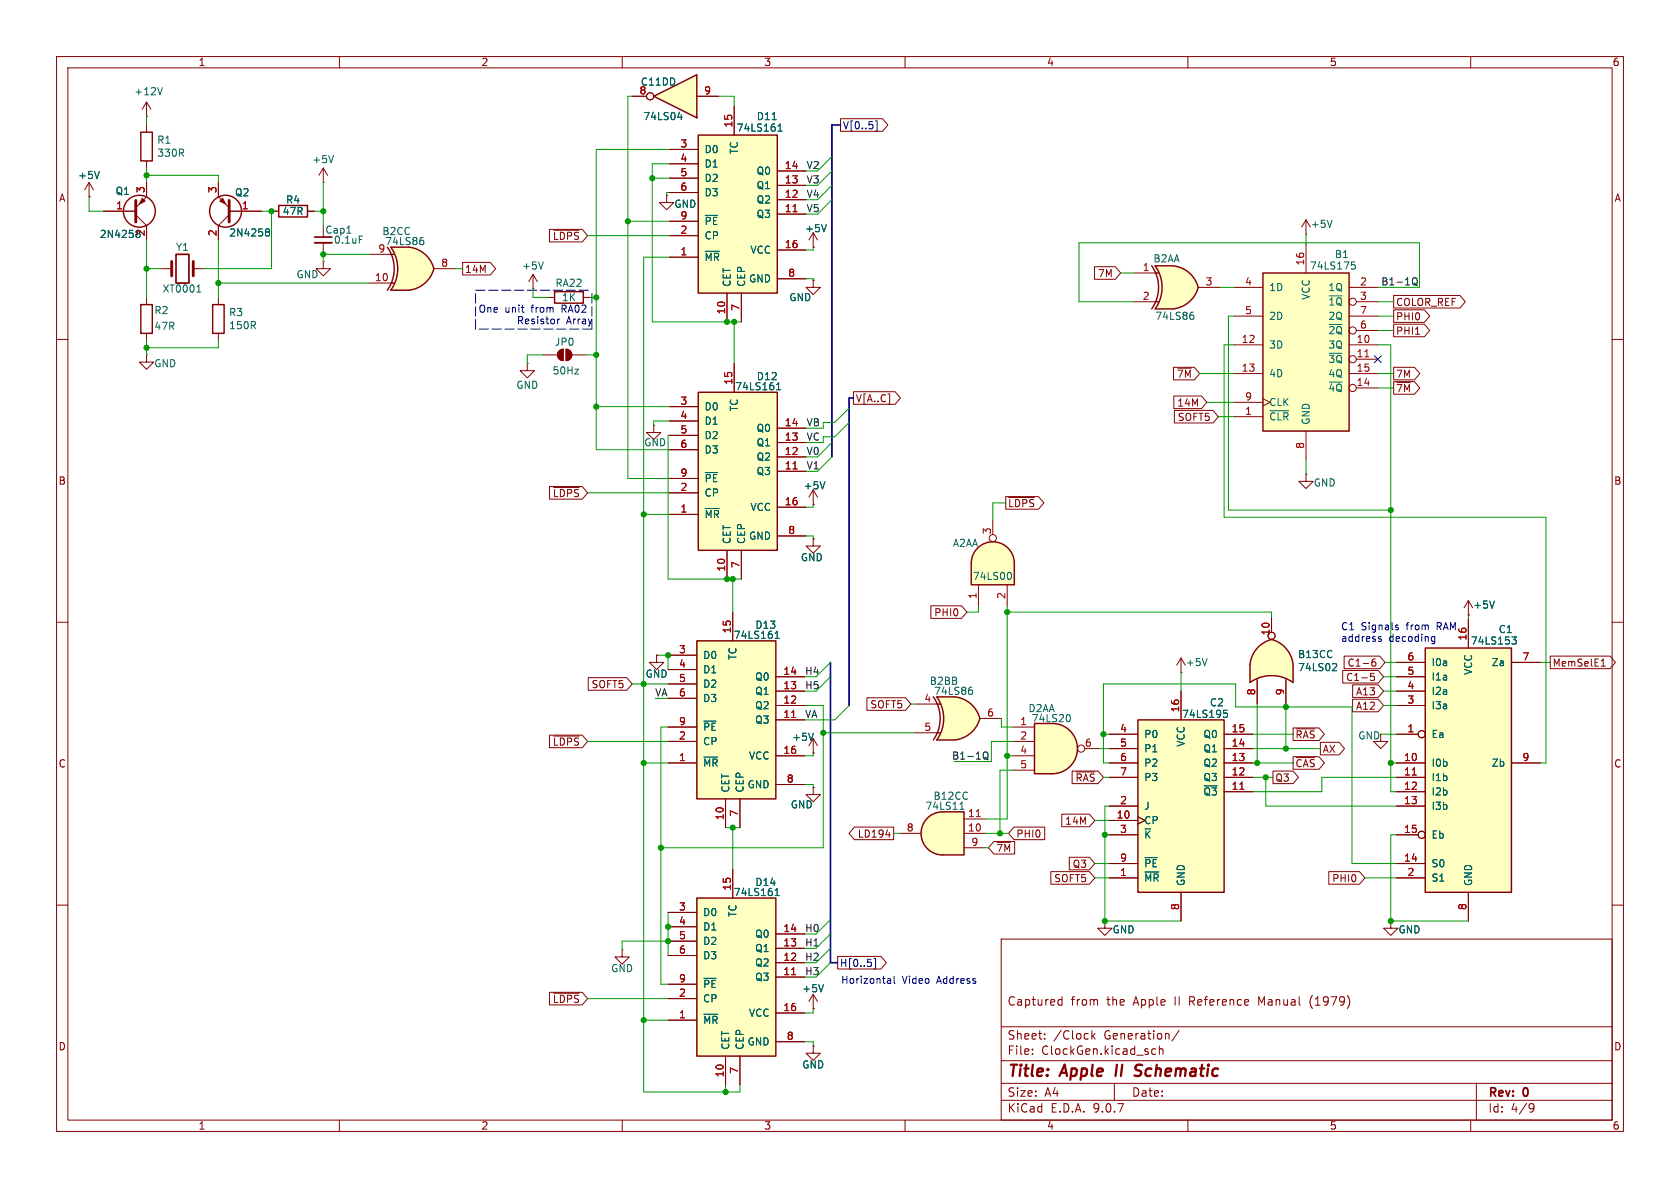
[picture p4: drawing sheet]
<svg xmlns="http://www.w3.org/2000/svg" width="297mm" height="210mm" viewBox="0 0 297 210" stroke-linecap="round" stroke-linejoin="round" font-family="sans-serif">
<defs><g id="words">
<g font-size="2.8" fill="#840000">
<text x="178" y="190.9">Title:</text>
<text x="187.7" y="190.9">Apple</text>
<text x="198.1" y="190.9">II</text>
<text x="202.3" y="190.9">Schematic</text>
</g>
<g font-size="2.1" fill="#840000">
<text x="178" y="178">Captured</text>
<text x="189.3" y="178">from</text>
<text x="195.7" y="178">the</text>
<text x="200.5" y="178">Apple</text>
<text x="207.9" y="178">II</text>
<text x="210.6" y="178">Reference</text>
<text x="223" y="178">Manual</text>
<text x="232.2" y="178">(1979)</text>
<text x="178" y="184">Sheet:</text>
<text x="186.2" y="184">/Clock</text>
<text x="195.2" y="184">Generation/</text>
<text x="178" y="186.7">File:</text>
<text x="184.1" y="186.7">ClockGen.kicad_sch</text>
<text x="178" y="196.9">KiCad</text>
<text x="178" y="194.1">Size:</text>
<text x="184.7" y="194.1">A4</text>
<text x="185.7" y="196.9">E.D.A.</text>
<text x="193.3" y="196.9">9.0.7</text>
<text x="200" y="194.1">Date:</text>
<text x="263" y="194.3">Rev:</text>
<text x="263" y="196.9">Id:</text>
<text x="267.1" y="196.9">4/9</text>
<text x="269.4" y="194.3">0</text>
</g>
<g font-size="1.8" fill="#840000">
<text x="35" y="11.9">1</text>
<text x="85" y="11.9">2</text>
<text x="135" y="11.9">3</text>
<text x="185" y="11.9">4</text>
<text x="235" y="11.9">5</text>
<text x="285" y="11.9">6</text>
<text x="10.3" y="35.9">A</text>
<text x="285.3" y="35.9">A</text>
<text x="97.6" y="42.6">~{LDPS}</text>
<text x="82.1" y="48.5">14M</text>
<text x="194" y="49.2">7M</text>
<text x="246.7" y="54.3">COLOR_REF</text>
<text x="246.7" y="56.8">PHI0</text>
<text x="246.7" y="59.4">PHI1</text>
<text x="151.2" y="71.3">V[A..C]</text>
<text x="208" y="67">~{7M}</text>
<text x="246.7" y="67">7M</text>
<text x="246.7" y="69.5">~{7M}</text>
<text x="208" y="72.1">14M</text>
<text x="208.1" y="74.6">SOFT5</text>
<text x="10.3" y="85.9">B</text>
<text x="97.6" y="88.1">~{LDPS}</text>
<text x="178.1" y="89.9">~{LDPS}</text>
<text x="285.3" y="85.9">B</text>
<text x="165.1" y="109.2">PHI0</text>
<text x="238.1" y="118">C1-6</text>
<text x="274.4" y="118">MemSelE1</text>
<text x="104.5" y="121.9">SOFT5</text>
<text x="153.8" y="125.4">SOFT5</text>
<text x="237.9" y="120.6">C1-5</text>
<text x="239.6" y="123.1">A13</text>
<text x="239.6" y="125.7">A12</text>
<text x="228.9" y="130.7">~{RAS}</text>
<text x="10.3" y="135.9">C</text>
<text x="97.6" y="132">~{LDPS}</text>
<text x="228.9" y="135.8">~{CAS}</text>
<text x="233.7" y="133.3">AX</text>
<text x="285.3" y="135.9">C</text>
<text x="225.4" y="138.4">Q3</text>
<text x="151.5" y="148.3">LD194</text>
<text x="179.6" y="148.3">PHI0</text>
<text x="188.2" y="146">14M</text>
<text x="176" y="150.8">~{7M}</text>
<text x="189.5" y="153.6">Q3</text>
<text x="186.3" y="156.1">SOFT5</text>
<text x="235.4" y="156.1">PHI0</text>
<text x="97.6" y="177.5">~{LDPS}</text>
<text x="10.3" y="185.9">D</text>
<text x="285.3" y="185.9">D</text>
<text x="35" y="199.9">1</text>
<text x="85" y="199.9">2</text>
<text x="135" y="199.9">3</text>
<text x="185" y="199.9">4</text>
<text x="235" y="199.9">5</text>
<text x="285" y="199.9">6</text>
</g>
<g font-size="1.8" fill="#006464">
<text x="23.6" y="17">+12V</text>
<text x="113.2" y="15.3">C11DD</text>
<text x="113.6" y="21.4">74LS04</text>
<text x="130.1" y="23.5">74LS161</text>
<text x="133.7" y="21.4">D11</text>
<text x="27.7" y="25.6">R1</text>
<text x="27.7" y="27.9">330R</text>
<text x="55.1" y="29.1">+5V</text>
<text x="124.5" y="27.3">D0</text>
<text x="124.5" y="29.8">D1</text>
<text x="130.7" y="27.3" transform="rotate(-90 130.7 27.3)">TC</text>
<text x="13.7" y="31.9">+5V</text>
<text x="20.3" y="34.6">Q1</text>
<text x="41.4" y="34.9">Q2</text>
<text x="124.5" y="32.4">D2</text>
<text x="124.5" y="34.9">D3</text>
<text x="133.7" y="31.1">Q0</text>
<text x="133.7" y="33.6">Q1</text>
<text x="49.9" y="38.2">47R</text>
<text x="50.5" y="36.2">R4</text>
<text x="57.4" y="41.5">Cap1</text>
<text x="67.5" y="41.8">B2CC</text>
<text x="119.1" y="36.9">GND</text>
<text x="124.5" y="40">~{PE}</text>
<text x="133.7" y="36.2">Q2</text>
<text x="133.7" y="38.7">Q3</text>
<text x="142.2" y="41.2">+5V</text>
<text x="231.6" y="40.5">+5V</text>
<text x="17.5" y="42.3">2N4258</text>
<text x="31" y="44.6">Y1</text>
<text x="40.4" y="42">2N4258</text>
<text x="58.9" y="43.3">0.1uF</text>
<text x="68" y="43.5">74LS86</text>
<text x="92.2" y="47.9">+5V</text>
<text x="124.5" y="42.5">CP</text>
<text x="124.5" y="46.3">~{MR}</text>
<text x="132.6" y="45.1">VCC</text>
<text x="203.8" y="46.6">B2AA</text>
<text x="231.5" y="47.9">74LS175</text>
<text x="235.9" y="45.8">B1</text>
<text x="28.6" y="51.9">XT0001</text>
<text x="52.3" y="49.4">GND</text>
<text x="98.1" y="50.9">RA22</text>
<text x="129.4" y="50.8" transform="rotate(-90 129.4 50.8)">CET</text>
<text x="131.9" y="50.8" transform="rotate(-90 131.9 50.8)">CEP</text>
<text x="132.3" y="50.1">GND</text>
<text x="139.4" y="53.4">GND</text>
<text x="224.3" y="51.7">1D</text>
<text x="231.7" y="53.1" transform="rotate(-90 231.7 53.1)">VCC</text>
<text x="234.7" y="51.7">1Q</text>
<text x="27.2" y="55.7">R2</text>
<text x="27.2" y="58.5">47R</text>
<text x="40.4" y="56.1">R3</text>
<text x="40.4" y="58.4">150R</text>
<text x="204.1" y="56.7">74LS86</text>
<text x="224.3" y="56.7">2D</text>
<text x="234.7" y="54.2">~{1Q}</text>
<text x="234.7" y="56.7">2Q</text>
<text x="234.7" y="59.3">~{2Q}</text>
<text x="27.2" y="65.1">GND</text>
<text x="98" y="61.3">JP0</text>
<text x="224.3" y="61.8">3D</text>
<text x="234.7" y="61.8">3Q</text>
<text x="234.7" y="64.4">~{3Q}</text>
<text x="91.2" y="68.9">GND</text>
<text x="97.6" y="66.4">50Hz</text>
<text x="129.9" y="69.2">74LS161</text>
<text x="133.7" y="67.4">D12</text>
<text x="224.3" y="66.9">4D</text>
<text x="224.3" y="72">CLK</text>
<text x="234.7" y="66.9">4Q</text>
<text x="234.7" y="69.4">~{4Q}</text>
<text x="124.5" y="72.7">D0</text>
<text x="124.5" y="75.3">D1</text>
<text x="124.5" y="77.8">D2</text>
<text x="130.7" y="72.8" transform="rotate(-90 130.7 72.8)">TC</text>
<text x="133.7" y="76.6">Q0</text>
<text x="224.3" y="74.5">~{CLR}</text>
<text x="231.7" y="75.2" transform="rotate(-90 231.7 75.2)">GND</text>
<text x="113.8" y="79.1">GND</text>
<text x="124.5" y="80.4">D3</text>
<text x="133.7" y="79.1">Q1</text>
<text x="133.7" y="81.6">Q2</text>
<text x="124.5" y="85.4">~{PE}</text>
<text x="124.5" y="88">CP</text>
<text x="133.7" y="84.2">Q3</text>
<text x="142" y="86.7">+5V</text>
<text x="232.2" y="86.2">GND</text>
<text x="124.5" y="91.8">~{MR}</text>
<text x="132.3" y="95.6">GND</text>
<text x="132.6" y="90.5">VCC</text>
<text x="129.4" y="96.3" transform="rotate(-90 129.4 96.3)">CET</text>
<text x="131.9" y="96.3" transform="rotate(-90 131.9 96.3)">CEP</text>
<text x="141.5" y="99.4">GND</text>
<text x="168.3" y="96.9">A2AA</text>
<text x="171.9" y="102.7">74LS00</text>
<text x="260.3" y="107.8">+5V</text>
<text x="129.6" y="113.1">74LS161</text>
<text x="133.4" y="111.4">D13</text>
<text x="264.9" y="112.1">C1</text>
<text x="114" y="120">GND</text>
<text x="124.2" y="116.7">D0</text>
<text x="124.2" y="119.2">D1</text>
<text x="130.4" y="116.7" transform="rotate(-90 130.4 116.7)">TC</text>
<text x="209.5" y="118">+5V</text>
<text x="229.4" y="116.5">B13CC</text>
<text x="229.4" y="118.8">74LS02</text>
<text x="253" y="118">I0a</text>
<text x="259.9" y="114.1">74LS153</text>
<text x="260.5" y="119.4" transform="rotate(-90 260.5 119.4)">VCC</text>
<text x="263.6" y="118">Za</text>
<text x="124.2" y="121.8">D2</text>
<text x="124.2" y="124.3">D3</text>
<text x="133.4" y="120.5">Q0</text>
<text x="133.4" y="123">Q1</text>
<text x="133.4" y="125.6">Q2</text>
<text x="164.3" y="121.3">B2BB</text>
<text x="165" y="123">74LS86</text>
<text x="213.8" y="125.1">C2</text>
<text x="253" y="120.5">I1a</text>
<text x="253" y="123">I2a</text>
<text x="253" y="125.6">I3a</text>
<text x="124.2" y="129.4">~{PE}</text>
<text x="124.2" y="131.9">CP</text>
<text x="133.4" y="128.1">Q3</text>
<text x="139.9" y="131.2">+5V</text>
<text x="181.7" y="126.1">D2AA</text>
<text x="182.3" y="127.9">74LS20</text>
<text x="202.2" y="130.7">P0</text>
<text x="208.9" y="127.1">74LS195</text>
<text x="212.6" y="130.7">Q0</text>
<text x="240" y="130.9">GND</text>
<text x="253" y="130.7">Ea</text>
<text x="124.2" y="135.7">~{MR}</text>
<text x="132.3" y="134.5">VCC</text>
<text x="202.2" y="133.2">P1</text>
<text x="202.2" y="135.7">P2</text>
<text x="209.7" y="132.1" transform="rotate(-90 209.7 132.1)">VCC</text>
<text x="212.6" y="133.2">Q1</text>
<text x="212.6" y="135.7">Q2</text>
<text x="253" y="135.7">I0b</text>
<text x="263.6" y="135.7">Zb</text>
<text x="129.1" y="140.2" transform="rotate(-90 129.1 140.2)">CET</text>
<text x="131.7" y="140.2" transform="rotate(-90 131.7 140.2)">CEP</text>
<text x="132.1" y="139.5">GND</text>
<text x="139.7" y="143.1">GND</text>
<text x="163.5" y="143.4">74LS11</text>
<text x="164.9" y="141.6">B12CC</text>
<text x="202.2" y="138.3">P3</text>
<text x="202.2" y="143.4">J</text>
<text x="212.6" y="138.3">Q3</text>
<text x="212.6" y="140.8">~{Q3}</text>
<text x="253" y="138.3">I1b</text>
<text x="253" y="140.8">I2b</text>
<text x="253" y="143.4">I3b</text>
<text x="202.2" y="145.9">CP</text>
<text x="202.2" y="148.4">~{K}</text>
<text x="253" y="148.4">Eb</text>
<text x="202.2" y="153.5">~{PE}</text>
<text x="253" y="153.5">S0</text>
<text x="129.6" y="158.6">74LS161</text>
<text x="133.4" y="156.8">D14</text>
<text x="202.2" y="156.1">~{MR}</text>
<text x="209.7" y="156.7" transform="rotate(-90 209.7 156.7)">GND</text>
<text x="253" y="156.1">S1</text>
<text x="260.5" y="156.7" transform="rotate(-90 260.5 156.7)">GND</text>
<text x="124.2" y="162.2">D0</text>
<text x="124.2" y="164.7">D1</text>
<text x="124.2" y="167.2">D2</text>
<text x="130.4" y="162.2" transform="rotate(-90 130.4 162.2)">TC</text>
<text x="133.4" y="166">Q0</text>
<text x="196.6" y="165.2">GND</text>
<text x="247.1" y="165.2">GND</text>
<text x="107.9" y="172.1">GND</text>
<text x="124.2" y="169.8">D3</text>
<text x="133.4" y="168.5">Q1</text>
<text x="133.4" y="171">Q2</text>
<text x="133.4" y="173.6">Q3</text>
<text x="124.2" y="174.9">~{PE}</text>
<text x="124.2" y="177.4">CP</text>
<text x="132.3" y="179.9">VCC</text>
<text x="141.7" y="175.6">+5V</text>
<text x="124.2" y="181.2">~{MR}</text>
<text x="129.1" y="185.7" transform="rotate(-90 129.1 185.7)">CET</text>
<text x="131.7" y="185.7" transform="rotate(-90 131.7 185.7)">CEP</text>
<text x="132.1" y="185">GND</text>
<text x="141.7" y="189.1">GND</text>
</g>
<g font-size="1.8" fill="#a90000">
<text x="113" y="16.8">8</text>
<text x="124.4" y="16.8">9</text>
<text x="129.5" y="22.6" transform="rotate(-90 129.5 22.6)">15</text>
<text x="120.2" y="26.2">3</text>
<text x="120.2" y="28.7">4</text>
<text x="138.6" y="30">14</text>
<text x="25.7" y="34.2" transform="rotate(-90 25.7 34.2)">3</text>
<text x="38.4" y="34.2" transform="rotate(-90 38.4 34.2)">3</text>
<text x="120.2" y="31.2">5</text>
<text x="120.2" y="33.8">6</text>
<text x="138.6" y="32.5">13</text>
<text x="138.6" y="35.1">12</text>
<text x="20.4" y="37.1">1</text>
<text x="25.7" y="41.9" transform="rotate(-90 25.7 41.9)">2</text>
<text x="38.4" y="41.9" transform="rotate(-90 38.4 41.9)">2</text>
<text x="42.7" y="37.1">1</text>
<text x="120.2" y="38.9">9</text>
<text x="120.2" y="41.4">2</text>
<text x="138.6" y="37.6">11</text>
<text x="66.8" y="44.7">9</text>
<text x="77.9" y="47.2">8</text>
<text x="120.2" y="45.2">1</text>
<text x="138.6" y="43.9">16</text>
<text x="230.6" y="47" transform="rotate(-90 230.6 47)">16</text>
<text x="66.2" y="49.8">10</text>
<text x="139.2" y="49">8</text>
<text x="201.9" y="48">1</text>
<text x="201.9" y="53.1">2</text>
<text x="213" y="50.5">3</text>
<text x="220" y="50.5">4</text>
<text x="240.3" y="50.5">2</text>
<text x="240.3" y="53.1">3</text>
<text x="128.3" y="55.7" transform="rotate(-90 128.3 55.7)">10</text>
<text x="130.8" y="55.1" transform="rotate(-90 130.8 55.1)">7</text>
<text x="220" y="55.6">5</text>
<text x="240.3" y="55.6">7</text>
<text x="240.3" y="58.2">6</text>
<text x="219.4" y="60.7">12</text>
<text x="219.4" y="65.8">13</text>
<text x="239.7" y="60.7">10</text>
<text x="239.7" y="63.2">11</text>
<text x="239.7" y="65.8">15</text>
<text x="120.2" y="71.6">3</text>
<text x="129.5" y="68.1" transform="rotate(-90 129.5 68.1)">15</text>
<text x="220" y="70.9">9</text>
<text x="239.7" y="68.3">14</text>
<text x="120.2" y="74.2">4</text>
<text x="120.2" y="76.7">5</text>
<text x="138.6" y="75.4">14</text>
<text x="138.6" y="78">13</text>
<text x="220" y="73.4">1</text>
<text x="120.2" y="79.2">6</text>
<text x="138.6" y="80.5">12</text>
<text x="138.6" y="83.1">11</text>
<text x="230.6" y="79.4" transform="rotate(-90 230.6 79.4)">8</text>
<text x="120.2" y="84.3">9</text>
<text x="120.2" y="86.9">2</text>
<text x="138.6" y="89.4">16</text>
<text x="120.2" y="90.7">1</text>
<text x="139.2" y="94.5">8</text>
<text x="175.3" y="94.6" transform="rotate(-90 175.3 94.6)">3</text>
<text x="128.3" y="101.1" transform="rotate(-90 128.3 101.1)">10</text>
<text x="130.8" y="100.5" transform="rotate(-90 130.8 100.5)">7</text>
<text x="172.7" y="106" transform="rotate(-90 172.7 106)">1</text>
<text x="177.8" y="106" transform="rotate(-90 177.8 106)">2</text>
<text x="129.3" y="112.1" transform="rotate(-90 129.3 112.1)">15</text>
<text x="224.5" y="112.4" transform="rotate(-90 224.5 112.4)">10</text>
<text x="259.3" y="113.3" transform="rotate(-90 259.3 113.3)">16</text>
<text x="119.9" y="115.6">3</text>
<text x="119.9" y="118.1">4</text>
<text x="138.4" y="119.4">14</text>
<text x="248.7" y="116.8">6</text>
<text x="248.7" y="119.4">5</text>
<text x="269" y="116.8">7</text>
<text x="119.9" y="120.7">5</text>
<text x="119.9" y="123.2">6</text>
<text x="138.4" y="121.9">13</text>
<text x="138.4" y="124.5">12</text>
<text x="163.3" y="124.2">4</text>
<text x="222" y="123" transform="rotate(-90 222 123)">8</text>
<text x="227.1" y="123" transform="rotate(-90 227.1 123)">9</text>
<text x="248.7" y="121.9">4</text>
<text x="248.7" y="124.5">3</text>
<text x="119.9" y="128.3">9</text>
<text x="119.9" y="130.8">2</text>
<text x="138.4" y="127">11</text>
<text x="163.3" y="129.3">5</text>
<text x="174.4" y="126.7">6</text>
<text x="180.3" y="128.3">1</text>
<text x="180.3" y="130.8">2</text>
<text x="197.9" y="129.5">4</text>
<text x="208.5" y="126" transform="rotate(-90 208.5 126)">16</text>
<text x="217.6" y="129.5">15</text>
<text x="248.7" y="129.5">1</text>
<text x="119.9" y="134.6">1</text>
<text x="138.4" y="133.4">16</text>
<text x="180.3" y="133.4">4</text>
<text x="180.3" y="135.9">5</text>
<text x="191.7" y="132.1">6</text>
<text x="197.9" y="132.1">5</text>
<text x="197.9" y="134.6">6</text>
<text x="197.9" y="137.2">7</text>
<text x="217.6" y="132.1">14</text>
<text x="217.6" y="134.6">13</text>
<text x="217.6" y="137.2">12</text>
<text x="248.1" y="134.6">10</text>
<text x="248.1" y="137.2">11</text>
<text x="269" y="134.6">9</text>
<text x="139" y="138.4">8</text>
<text x="197.9" y="142.2">2</text>
<text x="217.6" y="139.7">11</text>
<text x="248.1" y="139.7">12</text>
<text x="248.1" y="142.2">13</text>
<text x="128" y="145.1" transform="rotate(-90 128 145.1)">10</text>
<text x="130.6" y="144.5" transform="rotate(-90 130.6 144.5)">7</text>
<text x="160.2" y="147.1">8</text>
<text x="171" y="147.1">10</text>
<text x="171" y="144.5">11</text>
<text x="171.6" y="149.6">9</text>
<text x="197.3" y="144.8">10</text>
<text x="197.9" y="147.3">3</text>
<text x="248.1" y="147.3">15</text>
<text x="197.9" y="152.4">9</text>
<text x="197.9" y="154.9">1</text>
<text x="248.1" y="152.4">14</text>
<text x="248.7" y="154.9">2</text>
<text x="119.9" y="161">3</text>
<text x="129.3" y="157.5" transform="rotate(-90 129.3 157.5)">15</text>
<text x="208.5" y="161" transform="rotate(-90 208.5 161)">8</text>
<text x="259.3" y="161" transform="rotate(-90 259.3 161)">8</text>
<text x="119.9" y="163.6">4</text>
<text x="119.9" y="166.1">5</text>
<text x="138.4" y="164.8">14</text>
<text x="138.4" y="167.4">13</text>
<text x="119.9" y="168.7">6</text>
<text x="119.9" y="173.7">9</text>
<text x="138.4" y="169.9">12</text>
<text x="138.4" y="172.5">11</text>
<text x="119.9" y="176.3">2</text>
<text x="138.4" y="178.8">16</text>
<text x="119.9" y="180.1">1</text>
<text x="139" y="183.9">8</text>
<text x="128" y="190.5" transform="rotate(-90 128 190.5)">10</text>
<text x="130.6" y="189.9" transform="rotate(-90 130.6 189.9)">7</text>
</g>
<g font-size="1.8" fill="#000084">
<text x="148.9" y="23.1">V[0..5]</text>
<text x="148.4" y="171.1">H[0..5]</text>
</g>
<g font-size="1.8" fill="#009600">
<text x="142.5" y="30">V2</text>
<text x="142.5" y="35">V4</text>
<text x="142.5" y="32.5">V3</text>
<text x="142.5" y="37.6">V5</text>
<text x="142.5" y="80.5">V0</text>
<text x="142.5" y="83.1">V1</text>
<text x="142.2" y="119.4">H4</text>
<text x="115.7" y="123.2">VA</text>
<text x="142.2" y="121.9">H5</text>
<text x="190" y="138.4">~{RAS}</text>
<text x="142.2" y="164.8">H0</text>
<text x="142.2" y="167.4">H1</text>
<text x="142.2" y="172.5">H3</text>
<text x="142.2" y="169.9">H2</text>
</g>
<g font-size="1.8" fill="#0000c2">
<text x="99.2" y="53.4">1K</text>
<text x="84.5" y="55.4">One</text>
<text x="89.2" y="55.4">unit</text>
<text x="91.3" y="57.4">Resistor</text>
<text x="94" y="55.4">from</text>
<text x="99.6" y="55.4">RA02</text>
<text x="100.1" y="57.4">Array</text>
<text x="237" y="111.5">C1</text>
<text x="237" y="113.5">address</text>
<text x="240.6" y="111.5">Signals</text>
<text x="245.5" y="113.5">decoding</text>
<text x="248.8" y="111.5">from</text>
<text x="254.3" y="111.5">RAM</text>
<text x="148.6" y="174">Horizontal</text>
<text x="159.5" y="174">Video</text>
<text x="165.7" y="174">Address</text>
</g>
<g font-size="1.8" fill="#0f0f0f">
<text x="244.1" y="50.5">B1-1Q</text>
<text x="142.5" y="78">VC</text>
<text x="142.5" y="75.4">VB</text>
<text x="142.2" y="127">VA</text>
<text x="168.2" y="134.4">B1-1Q</text>
</g>
</g></defs>
<g fill="none" stroke="#840000" stroke-width=".18">
<path d="M10 10h277v190h-277zM12 12h273v186h-273zM60 10v2M110 10v2M160 10v2M210 10v2M260 10v2M10 60h2M285 60h2M10 110h2M285 110h2M143.8 133.1h.1"/>
<path d="M143.8 130.6l-.8 1.2M143.8 130.6l.7 1.2M143.8 130.6v2.5M10 160h2M177 166h108v32h-108zM187.2 177.6h.5M187.2 176.8h.5M187.7 176.2v1.5M231.7 176.6v1M285 160h2M60 198v2M110 198v2"/>
<path d="M160 198v2M177 194.5h108M177 191.5h108M177 187.5h108M177 181.5h108M182.5 186.3v.1M182.5 185.5v.1M184.7 183.6v.1M184.7 182.8v.1M193 182.2v1.5M193.2 183.1l.4 .6M193.6 182.7l-.6 .6"/>
<path d="M197 191.5v3M203.7 186.3l.2 .1 .4-.1M204.3 185.5l-.4-.1-.2 .1M205 185.5l.2-.1 .3 .1 .1 .9M205 184.9v1.5M208.5 182.1l-1.3 2M210 198v2M260 198v2M261 191.5v6.5M270.6 195.1l.5 .1a.99 .99 0 0 1-.4 1.4h-.2M271.2 195.7l-.3 .3h-.3"/>
</g>
<path d="M197.5 188.2l-.3 2M200.8 189l.8 .4M201.6 190l-.3 .2h-.5M201.6 188.2h-.4l-.5 .4" fill="none" stroke="#840000" stroke-width=".4"/>
<path d="M143.8 129.6l-.4 1.3" fill="none" stroke="#006464" stroke-width=".18"/>
<path d="M123.2 113.3h14v27.9h-14z" fill="#ffffc2"/>
<path d="M123.2 113.3h14v27.9h-14z" fill="none" stroke="#840000" stroke-width=".25"/>
<g fill="none" stroke="#840000" stroke-width=".18">
<path d="M118.1 115.8h5.1M118.1 118.4h5.1M129.5 108.2v5.1M137.2 119.6h5M118.1 120.9h5.1M118.1 123.4h5.1M118.1 128.5h5.1M118.1 131.1h5.1M118.1 134.9h5.1M137.2 122.2h5M137.2 124.7h5M137.2 127.3h5"/>
<path d="M137.2 133.6h5M137.2 138.7h5M128.3 141.2v5.1M130.8 141.2v5.1"/>
</g>
<path d="M137 112.8h.8M137.2 111.9l.2-.3v1.2M124.4 127.5h2.2M124.4 133.8h2.5" fill="none" stroke="#006464" stroke-width=".18"/>
<path d="M139.9 126.8h.8" fill="none" stroke="#a90000" stroke-width=".18"/>
<path d="M204.2 47h3.2M204.2 54.6h3.2" fill="none" stroke="#ffffc2" stroke-width=".18"/>
<g fill="#ffffc2" stroke="#ffffc2" stroke-width=".18">
<path d="M206.8 49.4l5 1.4a5.2 5.2 0 0 1-4.4 3.8z"/>
<path d="M207.4 47a5.1 5.1 0 0 1 4.4 3.8l-4.9 1.3z"/>
</g>
<path d="M204.2 47h3.2v7.6h-3.2a6.7 6.7 0 0 0 0-7.6z" fill="#ffffc2"/>
<path d="M203.6 47a6.6 6.6 0 0 1 0 7.6M207.4 47h-3.2a6.6 6.6 0 0 1 0 7.6h3.2M207.4 47a5.1 5.1 0 0 1 4.4 3.8 5.2 5.2 0 0 1-4.4 3.8" fill="none" stroke="#840000" stroke-width=".25"/>
<path d="M230.9 38.9l-.8 1.2M230.9 38.9l.7 1.2M230.9 38.9v2.5M200.4 48.3h4.5M200.4 53.3h4.5M211.8 50.8h3.8M230.9 41.4h.1" fill="none" stroke="#840000" stroke-width=".18"/>
<path d="M235.5 38.9l-.4 1.3M210.6 55.7h.2l.3 .2-.1 .4-.4 .2M210.7 55.2h.2" fill="none" stroke="#006464" stroke-width=".18"/>
<path d="M223.3 48.3h15.2v27.9h-15.2z" fill="#ffffc2"/>
<path d="M37.6 53.8h2v5.1h-2zM223.3 48.3h15.2v27.9h-15.2z" fill="none" stroke="#840000" stroke-width=".25"/>
<g fill="none" stroke="#840000" stroke-width=".18">
<path d="M38.6 52.6v1.2M38.6 58.9v1.3M218.2 50.8h5.1M218.2 55.9h5.1M230.9 43.2v5.1M238.5 50.8h5.1M238.5 55.9h5.1M239.8 53.3h3.8M239.8 58.4h3.8M218.2 61h5.1M218.2 66h5.1M218.2 71.1h5.1"/>
<path d="M218.2 73.7h5.1M223.3 70.5l1.2 .6-1.2 .7M230.9 76.2v5.1M238.5 61h5.1M238.5 66h5.1M239.8 63.5h3.8M239.8 68.6h3.8M230.9 83.8v1.3h1.3l-1.3 1.3-1.3-1.3h1.3M230.9 83.8h.1M245.9 162.8v1.3h1.2l-1.2 1.3-1.3-1.3h1.3M245.9 162.8h.1"/>
</g>
<path d="M238.9 46.3h.7M239.1 46.8h.3l.2 .2-.1 .5-.4 .1M224.5 72.6h3.3" fill="none" stroke="#006464" stroke-width=".18"/>
<path d="M241.3 63.1h.7" fill="none" stroke="#a90000" stroke-width=".18"/>
<path d="M123.4 69.3h14v28h-14z" fill="#ffffc2"/>
<path d="M123.4 69.3h14v28h-14z" fill="none" stroke="#840000" stroke-width=".25"/>
<g fill="none" stroke="#840000" stroke-width=".18">
<path d="M118.4 71.9h5M118.4 74.4h5M118.4 77h5M118.4 79.5h5M129.8 64.3v5M137.4 75.7h5.1M137.4 78.2h5.1M118.4 84.6h5M118.4 87.1h5M118.4 90.9h5M128.5 97.3v5.1M131.1 97.3v5.1"/>
<path d="M137.4 80.8h5.1M137.4 83.3h5.1M137.4 89.7h5.1M137.4 94.7h5.1M244.1 129.8v1.3h1.3l-1.3 1.2-1.3-1.2h1.3"/>
</g>
<path d="M137.3 68.9h.7M137.4 67.9l.2-.3v1.3M124.7 83.5h2.2M124.7 89.9h2.5" fill="none" stroke="#006464" stroke-width=".18"/>
<path d="M140.2 82.9h.7" fill="none" stroke="#a90000" stroke-width=".18"/>
<path d="M201.2 127.3h15.2v30.4h-15.2z" fill="#ffffc2"/>
<path d="M24.9 23.4h2v5h-2zM201.2 127.3h15.2v30.4h-15.2z" fill="none" stroke="#840000" stroke-width=".25"/>
<g fill="none" stroke="#840000" stroke-width=".18">
<path d="M25.9 18v2.6M25.9 18l-.8 1.3M25.9 18l.8 1.3M25.9 20.6h.1M25.9 22.1v1.3M25.9 28.4v1.3M143.8 49.5v1.3h1.2l-1.2 1.3-1.3-1.3h1.3M143.8 49.5h.1M115.6 75.2v1.3h1.2l-1.2 1.2-1.3-1.2h1.3M115.6 75.2h.1M196.1 129.8h5.1M196.1 132.3h5.1"/>
<path d="M196.1 134.9h5.1M196.1 137.4h5.1M208.8 122.2v5.1M216.4 129.8h5.1M216.4 132.3h5.1M216.4 134.9h5.1M216.4 137.4h5.1M216.4 140h5.1M196.1 142.5h5.1M196.1 145h5.1M196.1 147.6h5.1M196.1 152.7h5.1"/>
<path d="M196.1 155.2h5.1M201.2 144.4l1.2 .6-1.2 .7M208.8 157.7v5.1"/>
</g>
<path d="M28.7 15.5l-.4 1.3M216.3 125.5h.6M216.5 126h.3l.2 .3-.1 .5h-.4M202.4 151.6h2.2" fill="none" stroke="#006464" stroke-width=".18"/>
<path d="M219.2 139.5h.7" fill="none" stroke="#a90000" stroke-width=".18"/>
<path d="M69.1 43.7h3.2M69.1 51.3h3.2" fill="none" stroke="#ffffc2" stroke-width=".18"/>
<g fill="#ffffc2" stroke="#ffffc2" stroke-width=".18">
<path d="M71.7 46.1l5 1.4a5.2 5.2 0 0 1-4.4 3.8z"/>
<path d="M72.3 43.7a5.1 5.1 0 0 1 4.4 3.8l-5 1.3z"/>
</g>
<path d="M69.1 43.7h3.2v7.6h-3.2a6.7 6.7 0 0 0 0-7.6z" fill="#ffffc2"/>
<path d="M68.5 43.7a6.6 6.6 0 0 1 0 7.6M72.3 43.7h-3.2a6.6 6.6 0 0 1 0 7.6h3.2M72.3 43.7a5.2 5.2 0 0 1 4.4 3.8 5.2 5.2 0 0 1-4.4 3.8" fill="none" stroke="#840000" stroke-width=".25"/>
<path d="M65.3 45h4.4M65.3 50h4.4M76.7 47.5h3.8" fill="none" stroke="#840000" stroke-width=".18"/>
<path d="M74.4 42.5h.3l.2 .2v.4l-.5 .2M74.6 42h.2" fill="none" stroke="#006464" stroke-width=".18"/>
<path d="M221 117.5v3.2M228.6 117.5v3.2" fill="none" stroke="#ffffc2" stroke-width=".18"/>
<g fill="#ffffc2" stroke="#ffffc2" stroke-width=".18">
<path d="M224.8 113a5.2 5.2 0 0 1 3.8 4.4l-5.2 .7z"/>
<path d="M222.5 114.4l1-.9 1.3-.5 1.3 5-5.1-.6a5.1 5.1 0 0 1 1.5-3z"/>
</g>
<path d="M221 117.5h7.6v3.2a6.7 6.7 0 0 0-7.6 0z" fill="#ffffc2"/>
<path d="M221 117.5v3.2a6.6 6.6 0 0 1 7.6 0v-3.2M224.8 113a5.2 5.2 0 0 1 3.8 4.4M224.8 113a5.1 5.1 0 0 0-3.8 4.4" fill="none" stroke="#840000" stroke-width=".25"/>
<g fill="none" stroke="#840000" stroke-width=".18">
<path d="M224.8 109.2v2.6M222.2 120.1v4.4M227.3 120.1v4.4"/>
<circle cx="224.8" cy="112.4" r=".63"/>
</g>
<path d="M235.8 117.3l.4 .1 .1 .3-.8 .9h.8" fill="none" stroke="#006464" stroke-width=".18"/>
<path d="M172.8 96.9a3.8 3.8 0 0 1 4.2-.8 3.8 3.8 0 0 1 2.3 3.5h-7.6a3.8 3.8 0 0 1 1.1-2.7z" fill="#ffffc2" stroke="#ffffc2" stroke-width=".18"/>
<path d="M171.7 99.6h7.6v3.8h-7.6z" fill="#ffffc2"/>
<path d="M172.8 96.9a3.8 3.8 0 0 1 4.2-.8 3.8 3.8 0 0 1 2.3 3.5v3.8h-7.6v-3.8a3.8 3.8 0 0 1 1.1-2.7z" fill="none" stroke="#840000" stroke-width=".25"/>
<g fill="none" stroke="#840000" stroke-width=".18">
<path d="M175.5 91.9v2.6M116.1 115.8v1.3h1.2l-1.2 1.3-1.3-1.3h1.3M116.1 115.8h.1M173 103.4v3.8M178.1 103.4v3.8"/>
<circle cx="175.5" cy="95.1" r=".63"/>
</g>
<path d="M178.5 101.2a.79 .79 0 0 1 0 1.2" fill="none" stroke="#006464" stroke-width=".18"/>
<path d="M252 114.6h15.2v43.1h-15.2z" fill="#ffffc2"/>
<path d="M252 114.6h15.2v43.1h-15.2z" fill="none" stroke="#840000" stroke-width=".25"/>
<g fill="none" stroke="#840000" stroke-width=".18">
<path d="M57.1 42.9v2.1M143.8 43.7h.1M143.8 41.1l-.8 1.3M143.8 41.1l.7 1.3M143.8 41.1v2.6M143.8 95.3v1.2h1.2l-1.2 1.3-1.3-1.3h1.3M143.8 95.3h.1M246.9 117.1h5.1M246.9 119.6h5.1M259.6 109.5v5.1M267.2 117.1h5.1M246.9 122.2h5.1"/>
<path d="M246.9 124.7h5.1M246.9 129.8h3.8M246.9 134.9h5.1M246.9 137.4h5.1M246.9 140h5.1M267.2 134.9h5.1M246.9 142.5h5.1M246.9 147.6h3.8M246.9 152.7h5.1M246.9 155.2h5.1M259.6 157.7v5.1M110 167.9v1.3h1.3l-1.3 1.2-1.3-1.2h1.3"/>
<path d="M110 167.9h.1"/>
<circle cx="251.3" cy="129.8" r=".63"/>
<circle cx="251.3" cy="147.6" r=".63"/>
</g>
<path d="M249.7 137h.7" fill="none" stroke="#a90000" stroke-width=".18"/>
<path d="M146.1 39.7l-.4 1.3M61.3 41.2h.8M63.5 41.7h.6M267.3 112.6h.8l-.5 .5 .4 .1 .1 .4-.3 .3h-.3" fill="none" stroke="#006464" stroke-width=".18"/>
<path d="M55.6 41.9h3.1" fill="none" stroke="#840000" stroke-width=".3"/>
<path d="M55.6 42.9h3.1" fill="none" stroke="#840000" stroke-width=".33"/>
<path d="M123.2 158.8h14v27.9h-14z" fill="#ffffc2"/>
<path d="M98 51.6h5.1v2h-5.1zM123.2 158.8h14v27.9h-14z" fill="none" stroke="#840000" stroke-width=".25"/>
<g fill="none" stroke="#840000" stroke-width=".18">
<path d="M94.2 51.1h.1M94.2 48.5l-.7 1.3M94.2 48.5l.8 1.3M94.2 48.5v2.6M96.8 52.6h1.2M103.1 52.6h1.3M143.8 89.2h.1M143.8 86.6v2.6M143.8 86.6l-.8 1.3M143.8 86.6l.7 1.3M208.8 118.9h.1M208.8 116.3l-.8 1.3"/>
<path d="M208.8 116.3l.7 1.3M208.8 116.3v2.6M129.5 153.7v5.1M118.1 161.3h5.1M118.1 163.8h5.1M118.1 166.4h5.1M118.1 168.9h5.1M118.1 174h5.1M118.1 176.5h5.1M137.2 165.1h5M137.2 167.6h5M137.2 170.2h5"/>
<path d="M137.2 172.7h5M137.2 179.1h5M143.8 178.3h.1M143.8 175.8l-.8 1.2M143.8 175.8l.7 1.2M143.8 175.8v2.5M118.1 180.3h5.1M128.3 186.7v5.1M130.8 186.7v5.1M137.2 184.2h5M143.8 184.9v1.3h1.2l-1.2 1.3-1.3-1.3h1.3M143.8 184.9h.1"/>
</g>
<path d="M96 46.3l-.4 1.3M145.8 85.2l-.4 1.2M213.4 116.4l-.4 1.3M137 158.3h.8M137.2 157.3l.2-.3v1.3M124.4 172.9h2.2M124.4 179.3h2.5M145.6 174.1l-.4 1.2" fill="none" stroke="#006464" stroke-width=".18"/>
<path d="M139.9 172.3h.8" fill="none" stroke="#a90000" stroke-width=".18"/>
<path d="M186.1 127.9a4.4 4.4 0 0 1 4.4 4.4 4.4 4.4 0 0 1-4.4 4.5z" fill="#ffffc2" stroke="#ffffc2" stroke-width=".18"/>
<path d="M182.9 127.9h3.2v8.9h-3.2z" fill="#ffffc2"/>
<g fill="none" stroke="#840000" stroke-width=".25">
<path d="M49.3 36.3h5.1v2.1h-5.1zM182.9 127.9h3.2a4.4 4.4 0 0 1 4.4 4.4 4.4 4.4 0 0 1-4.4 4.5h-3.2z"/>
<circle cx="39.9" cy="37.3" r="2.82"/>
</g>
<g fill="none" stroke="#840000" stroke-width=".18">
<path d="M38.6 32.3v2.5l1.9 1.9M40.5 38l-1.9 1.9v2.5M40.5 37.3h5.7M48 37.3h1.3M54.4 37.3h1.2M57.1 32.3h.1M57.1 29.7l-.7 1.3M57.1 29.7l.8 1.3M57.1 29.7v2.6M28.4 47.5h2M34.2 47.5h1.9M93.2 64.3v1.2h1.3l-1.3 1.3-1.3-1.3h1.3"/>
<path d="M93.2 64.3h.1M96 62.7h2.6M98.9 62l.7-.3v2.1a1.01 1.01 0 0 1-1-.7 1.01 1.01 0 0 1 .3-1.1zM100.1 61.7a1.02 1.02 0 0 1 1 1 1.02 1.02 0 0 1-1 1.1zM101.1 62.7h2.5M179.1 128.5h3.8M179.1 131.1h3.8M179.1 133.6h3.8M179.1 136.1h3.8M191.8 132.3h2.5"/>
<circle cx="191.1" cy="132.3" r=".63"/>
</g>
<path d="M59 27.5l-.5 1.3M34.8 51.6h.7M35 50.5l.2-.1v1.2M47 40.9l.2 .1M47 40.5h.4l.2 .1 .1 .2-.3 .2M47.2 41h.2M47.2 41l-.2 .1M47.4 41l.3 .2-.1 .4-.2 .1h-.4M101.6 65.3h.7l-.7 .8h.7M188.9 126.3a.79 .79 0 0 1 0 1.3" fill="none" stroke="#006464" stroke-width=".18"/>
<path d="M40.5 35.4v3.8M30.4 46.2v2.6M34.2 46.2v2.6" fill="none" stroke="#840000" stroke-width=".51"/>
<g fill="#840000" stroke="#840000" stroke-width=".18">
<path d="M39.4 35.1l.5 1-1-.5z"/>
<path d="M98.9 62l.7-.3v2.1a1.01 1.01 0 0 1-1-.7 1.01 1.01 0 0 1 .3-1.1z"/>
<path d="M100.1 61.7a1.02 1.02 0 0 1 1 1 1.02 1.02 0 0 1-1 1.1z"/>
</g>
<path d="M31.1 45h2.3v5h-2.3z" fill="none" stroke="#840000" stroke-width=".3"/>
<path d="M163.9 144.6a3.8 3.8 0 0 1 2.7-1.1v7.6a3.8 3.8 0 0 1-3.5-2.3 3.8 3.8 0 0 1 .8-4.2z" fill="#ffffc2" stroke="#ffffc2" stroke-width=".18"/>
<path d="M166.6 143.5h3.8v7.6h-3.8z" fill="#ffffc2"/>
<path d="M24.9 53.8h2v5.1h-2zM163.9 144.6a3.8 3.8 0 0 1 2.7-1.1h3.8v7.6h-3.8a3.8 3.8 0 0 1-3.5-2.3 3.8 3.8 0 0 1 .8-4.2z" fill="none" stroke="#840000" stroke-width=".25"/>
<path d="M117.9 34.5v1.3h1.2l-1.2 1.3-1.3-1.3h1.3M117.9 34.5h.1M25.9 52.6v1.2M25.9 58.9v1.3M25.9 62.7v1.3h1.3l-1.3 1.3-1.3-1.3h1.3M25.9 62.7h.1M159 147.3h3.8M170.4 149.9h3.8M170.4 147.3h3.8M170.4 144.8h3.8" fill="none" stroke="#840000" stroke-width=".18"/>
<path d="M172.6 144.4h.7" fill="none" stroke="#a90000" stroke-width=".18"/>
<path d="M169.7 143.1h.7M170.1 141.8v1.3" fill="none" stroke="#006464" stroke-width=".18"/>
<path d="M115.6 17l7.6-3.8v7.6z" fill="#ffffc2"/>
<g fill="none" stroke="#840000" stroke-width=".25">
<path d="M115.6 17l7.6-3.8v7.6z"/>
<circle cx="24.6" cy="37.3" r="2.82"/>
</g>
<g fill="none" stroke="#840000" stroke-width=".18">
<path d="M111.8 17h2.5M123.2 17h3.8M15.7 34.8h.1M15.7 32.3l-.7 1.2M15.7 32.3l.8 1.2M15.7 32.3v2.5M18.3 37.3h5.7M24 38l1.9 1.9v2.5M25.9 32.3v2.5l-1.9 1.9M57.1 46.2v1.3h1.3l-1.3 1.3-1.2-1.3h1.2M57.1 46.2h.1M259.6 108.7h.1"/>
<path d="M259.6 106.2l-.8 1.2M259.6 106.2l.7 1.2M259.6 106.2v2.5M195.3 162.8v1.3h1.3l-1.3 1.3-1.2-1.3h1.2M195.3 162.8h.1"/>
<circle cx="114.9" cy="17" r=".63"/>
</g>
<path d="M17.6 30.3l-.5 1.3M119.8 20.7h.8M120.4 20.3v.9M264.2 106.2l-.4 1.3" fill="none" stroke="#006464" stroke-width=".18"/>
<path d="M24 35.4v3.8" fill="none" stroke="#840000" stroke-width=".51"/>
<path d="M25.1 35.1l.6 .5-1.1 .5z" fill="#840000" stroke="#840000" stroke-width=".18"/>
<path d="M123.4 23.9h14v27.9h-14z" fill="#ffffc2"/>
<path d="M123.4 23.9h14v27.9h-14z" fill="none" stroke="#840000" stroke-width=".25"/>
<g fill="none" stroke="#840000" stroke-width=".18">
<path d="M129.8 18.8v5.1M118.4 26.4h5M118.4 29h5M118.4 31.5h5M118.4 34h5M118.4 39.1h5M137.4 30.2h5.1M137.4 32.8h5.1M137.4 35.3h5.1M137.4 37.8h5.1M118.4 41.7h5M118.4 45.5h5"/>
<path d="M128.5 51.8v5.1M131.1 51.8v5.1M137.4 44.2h5.1M137.4 49.3h5.1M143.8 139.2v1.3h1.2l-1.2 1.2-1.3-1.2h1.3M143.8 139.2h.1"/>
</g>
<path d="M124.7 38.1h2.2M136.5 21.2h.7M137.5 23.2h.8M137.5 22.3l.4-.4v1.3M124.7 44.4h2.5" fill="none" stroke="#006464" stroke-width=".18"/>
<path d="M140.2 37.4h.7" fill="none" stroke="#a90000" stroke-width=".18"/>
<path d="M165.6 123.2h3.2M165.6 130.8h3.2" fill="none" stroke="#ffffc2" stroke-width=".18"/>
<g fill="#ffffc2" stroke="#ffffc2" stroke-width=".18">
<path d="M168.2 125.6l5 1.4a5.2 5.2 0 0 1-4.4 3.8z"/>
<path d="M168.8 123.2a5.1 5.1 0 0 1 4.4 3.8l-4.9 1.3z"/>
</g>
<path d="M165.6 123.2h3.2v7.6h-3.2a6.7 6.7 0 0 0 0-7.6z" fill="#ffffc2"/>
<path d="M165 123.2a6.6 6.6 0 0 1 0 7.6M165.6 123.2h3.2a5.1 5.1 0 0 1 4.4 3.8 5.2 5.2 0 0 1-4.4 3.8h-3.2a6.6 6.6 0 0 0 0-7.6z" fill="none" stroke="#840000" stroke-width=".25"/>
<g fill="none" stroke="#840000" stroke-width=".18">
<path d="M111.8 17h2.5M123.2 17h3.8M129.8 18.8v5.1M15.7 34.8h.1M18.3 37.3h5.7M25.9 32.3v2.5M25.9 39.9v2.5M38.6 32.3v2.5M38.6 39.9v2.5M40.5 37.3h5.7M48 37.3h1.3M54.4 37.3h1.2"/>
<path d="M117.9 34.5h.1M118.4 26.4h5M118.4 29h5M118.4 31.5h5M118.4 34h5M118.4 39.1h5M137.4 30.2h5.1M137.4 32.8h5.1M137.4 35.3h5.1M137.4 37.8h5.1M148.6 21h7.4l1 1.1-1 1.1h-7.4zM81.8 46.4h4.9l.9 1.1-.9 1.1h-4.9z"/>
<path d="M97.1 40.5h5.8l1 1.2-1 1.1h-5.8zM97.9 40.7h4.5M118.4 41.7h5M118.4 45.5h5M128.5 51.8v5.1M131.1 51.8v5.1M137.4 44.2h5.1M137.4 49.3h5.1M143.8 49.5h.1M143.8 43.7h.1M193.5 47.1h3.7l.9 1.2-.9 1.1h-3.7zM246.4 52.2h11.7l1 1.1-1 1.2h-11.7z"/>
<path d="M246.4 54.8h5.4l1 1.1-1 1.1h-5.4zM246.4 57.3h5.4l1 1.1-1 1.1h-5.4zM250.2 59.1h.8M118.4 71.9h5M118.4 74.4h5M118.4 77h5M118.4 79.5h5M129.8 64.3v5M137.4 75.7h5.1M137.4 78.2h5.1M150.9 69.2h7.3l1 1.2-1 1.1h-7.3zM207.5 64.9h3.6l1 1.1-1 1.2h-3.6z"/>
<path d="M207.5 70h4.9l1 1.1-1 1.1h-4.9zM207.6 72.5h6.8l1 1.2-1 1.1h-6.8zM208.2 65.1h2.4M246.4 64.9h3.7l.9 1.1-.9 1.2h-3.7zM246.4 67.5h3.7l.9 1.1-.9 1.1h-3.7zM246.9 67.6h2.4M97.1 86h5.8l1 1.1-1 1.1h-5.8zM97.9 86.2h4.5M118.4 84.6h5M118.4 87.1h5M118.4 90.9h5M128.5 97.3v5.1"/>
<path d="M131.1 97.3v5.1M137.4 80.8h5.1M137.4 83.3h5.1M137.4 89.7h5.1M137.4 94.7h5.1M143.8 95.3h.1M143.8 89.2h.1M177.8 87.8h5.8l.9 1.1-.9 1.1h-5.8zM178.3 87.9h4.6M104 119.8h6.8l1 1.1-1 1.1h-6.8zM116.1 115.8h.1M118.1 115.8h5.1"/>
<path d="M118.1 118.4h5.1M129.5 108.2v5.1M137.2 119.6h5M164.6 107.1h5.4l.9 1.1-.9 1.1h-5.4zM224.8 109.2v2.6M237.4 118.5h6.2l1 1.1-1 1.1h-6.2zM237.6 116h6.3l1 1.1-1 1.1h-6.3zM242.9 119h-.6v.6l.1-.1 .5 .1 .1 .2-.1 .4-.2 .1-.4-.1M243.1 116.5l-.3 .1a.86 .86 0 0 0 0 1.2l.4-.2v-.4l-.2-.2h-.4l-.1 .2M246.9 117.1h5.1M246.9 119.6h5.1M259.6 108.7h.1"/>
<path d="M259.6 109.5v5.1M267.2 117.1h5.1M274.1 116h10.5l1 1.1-1 1.1h-10.5zM283.1 117.8h.7M283.2 116.8l.2-.3v1.3M97.1 130h5.8l1 1.1-1 1.1h-5.8zM97.9 130.1h4.5M118.1 134.9h5.1M118.1 120.9h5.1M118.1 123.4h5.1M118.1 128.5h5.1M118.1 131.1h5.1"/>
<path d="M137.2 122.2h5M137.2 124.7h5M137.2 127.3h5M137.2 133.6h5M137.2 138.7h5M143.8 133.1h.1M143.8 139.2h.1M153.3 123.3h6.8l.9 1.2-.9 1.1h-6.8zM161.8 124.5h4.4M161.8 129.5h4.4M173.2 127h3.8M189.5 136.3h4.6l1 1.1-1 1.1h-4.6z"/>
<path d="M190.3 136.5h3.3M196.1 129.8h5.1M196.1 132.3h5.1M196.1 134.9h5.1M196.1 137.4h5.1M208.8 122.2v5.1M216.4 129.8h5.1M216.4 132.3h5.1M216.4 134.9h5.1M216.4 137.4h5.1M216.4 140h5.1M222.2 120.1v4.4"/>
<path d="M225 136.3h3.6l1 1.1-1 1.1h-3.6zM227.3 120.1v4.4M228.6 133.8h4.6l.9 1.1-.9 1.1h-4.6zM228.6 128.7h4.6l.9 1.1-.9 1.1h-4.6zM229.1 133.9h3.4M229.1 128.8h3.4M233.4 131.2h3.3l1 1.1-1 1.1h-3.3zM239.1 121.1h4.5l1 1.1-1 1.1h-4.5zM239.1 123.6h4.5l1 1.1-1 1.1h-4.5zM246.9 129.8h3.8M246.9 134.9h5.1M246.9 137.4h5.1"/>
<path d="M246.9 140h5.1M246.9 122.2h5.1M246.9 124.7h5.1M267.2 134.9h5.1M128.3 141.2v5.1M129.5 153.7v5.1M130.8 141.2v5.1M151 146.2h7v2.2h-7l-.9-1.1zM156.6 147.6h.8M175.7 148.7h3.7v2.3h-3.7l-.9-1.1zM176.2 148.9h2.5M179.3 146.2h5.4v2.2h-5.4l-1-1.1z"/>
<path d="M185.8 154.1h6.8l.9 1.1-.9 1.1h-6.8zM187.7 143.9h4.9l.9 1.1-.9 1.1h-4.9zM189 151.5h3.6l.9 1.2-.9 1.1h-3.6zM196.1 147.6h5.1M196.1 142.5h5.1M196.1 145h5.1M196.1 152.7h5.1M196.1 155.2h5.1M201.2 144.4l1.2 .6-1.2 .7M208.8 157.7v5.1M234.9 154.1h5.4l1 1.1-1 1.1h-5.4zM246.9 147.6h3.8"/>
<path d="M246.9 142.5h5.1M246.9 152.7h5.1M246.9 155.2h5.1M259.6 157.7v5.1M97.1 175.4h5.8l1 1.1-1 1.1h-5.8zM97.9 175.6h4.5M118.1 161.3h5.1M118.1 163.8h5.1M118.1 166.4h5.1M118.1 168.9h5.1M118.1 174h5.1M118.1 176.5h5.1"/>
<path d="M137.2 165.1h5M137.2 167.6h5M137.2 170.2h5M137.2 172.7h5M137.2 179.1h5M143.8 178.3h.1M148.1 169.1h7.7l.9 1.1-.9 1.1h-7.7zM195.3 162.8h.1M245.9 162.8h.1M118.1 180.3h5.1M128.3 186.7v5.1M130.8 186.7v5.1"/>
<path d="M137.2 184.2h5M143.8 184.9h.1"/>
<circle cx="114.9" cy="17" r=".63"/>
<circle cx="224.8" cy="112.4" r=".63"/>
<circle cx="251.3" cy="129.8" r=".63"/>
<circle cx="251.3" cy="147.6" r=".63"/>
</g>
<g fill="none" stroke="#006464" stroke-width=".18">
<path d="M17.6 30.3l-.5 1.3M119.8 20.7h.8M120.4 20.3v.9M124.7 38.1h2.2M136.5 21.2h.7M137.5 23.2h.8M137.5 22.3l.4-.4v1.3M146.1 39.7l-.4 1.3M47 40.9l.2 .1M47 40.5h.4l.2 .1 .1 .2-.3 .2M47.2 41h.2M47.2 41l-.2 .1"/>
<path d="M47.4 41l.3 .2-.1 .4-.2 .1h-.4M124.7 44.4h2.5M137.3 68.9h.7M137.4 67.9l.2-.3v1.3M124.7 83.5h2.2M124.7 89.9h2.5M145.8 85.2l-.4 1.2M137 112.8h.8M137.2 111.9l.2-.3v1.2M235.8 117.3l.4 .1 .1 .3-.8 .9h.8M264.2 106.2l-.4 1.3M267.3 112.6h.8l-.5 .5 .4 .1 .1 .4-.3 .3h-.3"/>
<path d="M124.4 127.5h2.2M124.4 133.8h2.5M143.8 129.6l-.4 1.3M171.5 122h.2l.3 .2-.1 .4-.4 .2M171.6 121.5h.2M216.3 125.5h.6M216.5 126h.3l.2 .3-.1 .5h-.4M137 158.3h.8M137.2 157.3l.2-.3v1.3M202.4 151.6h2.2M124.4 172.9h2.2M124.4 179.3h2.5"/>
<path d="M145.6 174.1l-.4 1.2"/>
</g>
<path d="M154.8 21.4h.3v1.8h-.3M243 62.9l1.2 1.2M244.2 62.9l-1.2 1.2M154.5 169.5h.3v1.8h-.3" fill="none" stroke="#000084" stroke-width=".18"/>
<path d="M249.7 49.5a.42 .42 0 0 1 .4-.4 .42 .42 0 0 1 .4 .4v.5a.42 .42 0 0 1-.4 .4 .42 .42 0 0 1-.4-.4M249.9 50.1l.7 .4M173.8 133.3a.42 .42 0 0 1 .4-.4 .42 .42 0 0 1 .5 .4v.5a.42 .42 0 0 1-.5 .4 .42 .42 0 0 1-.4-.4M174.1 133.9l.6 .4" fill="none" stroke="#0f0f0f" stroke-width=".18"/>
<path d="M84.1 58.2v-6.9M84.1 51.3h20.5M104.6 58.2v-6.9M104.6 58.2h-20.5" fill="none" stroke="#0000c2" stroke-width=".18" stroke-dasharray="1.7 .6"/>
<path d="M148.6 22.1h-1.5v58.7M150.9 70.4h-.8v54.3M146.8 117.1v53.1h1.3" fill="none" stroke="#000084" stroke-width=".3"/>
<g fill="none" stroke="#009600" stroke-width=".18">
<path d="M111.8 17h-.8v67.6h7.4M127 17h2.8v1.8M15.7 34.8v2.5h2.6M25.9 31h12.7v1.3M25.9 20.6v1.5M25.9 29.7v2.6M46.2 37.3h1.8v10.2h-11.9M55.6 37.3h1.5M57.1 32.3v7.6M111 39.1h7.4M115.3 31.5h3.1M118.4 29h-3.1v27.9h15.8"/>
<path d="M118.4 34h-.5v.5M118.4 26.4h-13v53.1h13M147.1 32.8l-2.6 2.5M147.1 35.3l-2.6 2.5M147.1 30.2l-2.6 2.6M147.1 27.7l-2.6 2.5M25.9 47.5h2.5M25.9 42.4v10.2M38.6 42.4v10.2M38.6 50h26.7M65.3 45h-8.2v1.2M80.5 47.5h1.3"/>
<path d="M94.2 51.1v1.5h2.6M103.9 41.7h14.5M104.4 52.6h1M118.4 45.5h-4.6v147.5h17v-1.2M129.8 56.9v7.4M142.5 49.3h1.3v.2M143.8 43.7v.5h-1.3M198.1 48.3h2.3M215.6 50.8h2.6M218.2 55.9h-1v34.3h28.7M230.9 41.4v1.8M243.6 55.9h2.8"/>
<path d="M243.6 50.8h7.4v-7.9h-60.2v10.4h9.6M243.6 53.3h2.8M243.6 58.4h2.8M25.9 60.2v2.5M38.6 60.2v1.3h-12.7M96 62.7h-2.8v1.6M103.6 62.7h1.8M105.4 71.9h13M118.4 74.4h-2.8v.8M118.4 77h-.3v25.4h13M147.1 78.2l-2.6 2.6M150.1 74.7l-2.5 2.5h-2.1v1h-3"/>
<path d="M150.1 72.1l-2.5 2.6h-2.1v1h-3M212.1 66h6.1M213.4 71.1h4.8M215.4 73.7h2.8M218.2 61h-1.8v30.4h56.9v43.5h-1M243.6 61h2.3v79h1M243.6 66h2.8M243.6 68.6h2.8M103.9 87.1h14.5M113.8 90.9h4.6M142.5 94.7h1.3v.6M143.8 89.2v.5h-1.3"/>
<path d="M147.1 80.8l-2.6 2.5M177.8 88.9h-2.3v3M230.9 81.3v2.5M116.1 115.8h2v2.6M129.5 102.4v5.8M146.8 117.1l-2.5 2.5M146.8 119.6l-2.5 2.6M173 107.2v1h-2.1M178.1 107.2v37.6h-3.9M178.1 108.2h46.7v1M208.8 118.9v3.3M244.6 119.6h2.3"/>
<path d="M244.9 117.1h2M259.6 108.7v.8M272.3 117.1h1.8M103.9 131.1h14.2M111.8 120.9h6.3M113.8 134.9h4.3M118.1 128.5h-1.3v45.5h1.3M142.2 138.7h1.6v.5M142.2 124.7h3.3v25.2h-28.7M143.8 133.1v.5h-1.6M145.5 129.5h16.3M150.1 124.7l-2.5 2.6h-5.4"/>
<path d="M161 124.5h.8M177 127v1.5h2.1M178.1 133.6h1M179.1 131.1h-3.8v3.5h-6.6M179.1 136.1h-2.3v11.2M194.3 132.3h1.8M195.1 129.8h1M196.1 134.9h-1v-14h23.3v4.1h20.6v27.7h7.9M221.5 134.9h7.1M221.5 132.3h11.9M221.5 129.8h7.1M221.5 137.4h3.5"/>
<path d="M222.2 124.5v10.4M223.8 137.4v5.1h23.1M227.3 124.5v7.8M244.1 129.8h2.8M244.6 124.7h2.3M244.6 122.2h2.3M245.9 134.9h1M246.9 137.4h-13.2v2.6h-12.2M128.3 146.3h2.5M129.5 146.3v7.4M158 147.3h1M174.2 149.9h.6"/>
<path d="M174.2 147.3h4.1M193.5 145h2.6M193.5 152.7h2.6M193.5 155.2h2.6M195.3 147.6h.8M196.1 142.5h-.8v20.3h13.5M241.3 155.2h5.6M246.9 147.6h-1v15.2h13.7M103.9 176.5h14.2M118.1 161.3v7.6M118.1 166.4h-8.1v1.5M143.8 178.3v.8h-1.6"/>
<path d="M146.8 162.6l-2.5 2.5M146.8 165.1l-2.5 2.5M146.8 170.2l-2.5 2.5M146.8 167.6l-2.5 2.6M113.8 180.3h4.3M128.3 191.8v1.2M142.2 184.2h1.6v.7"/>
</g>
<g fill="none" stroke="#0000c2" stroke-width=".18">
<path d="M98.6 56.4v.8M98.9 56.4l-.3 .2M243.7 112.9l.5 .2v.2l-.4 .1M243.7 112.6h.5M246.9 110.9l.3 .1v.2l-.1 .1h-.3M246.9 110.5h.3M253.2 113.3h.5M253.2 112.6h.5M253.7 112.5v1.1l-.3 .2-.3-.1M157 173h.3l.2 .2v.6M157.5 173.8h-.5M157.5 173.3h-.5"/>
<path d="M158.1 172.6v1l.1 .2"/>
</g>
<path d="M140.2 37.4h.7M140.2 82.9h.7M139.9 126.8h.8M219.2 139.5h.7M249.7 137h.7M139.9 172.3h.8" fill="none" stroke="#a90000" stroke-width=".18"/>
<g fill="#009600" stroke="#009600" stroke-width=".18">
<circle cx="128.5" cy="102.4" r=".46"/>
<circle cx="129.5" cy="102.4" r=".46"/>
<circle cx="118.1" cy="115.8" r=".46"/>
<circle cx="113.8" cy="90.9" r=".46"/>
<circle cx="48" cy="37.3" r=".46"/>
<circle cx="25.9" cy="61.5" r=".46"/>
<circle cx="25.9" cy="47.5" r=".46"/>
<circle cx="25.9" cy="31" r=".46"/>
<circle cx="38.6" cy="50" r=".46"/>
<circle cx="128.5" cy="56.9" r=".46"/>
<circle cx="111" cy="39.1" r=".46"/>
<circle cx="115.3" cy="31.5" r=".46"/>
<circle cx="129.8" cy="56.9" r=".46"/>
<circle cx="105.4" cy="52.6" r=".46"/>
<circle cx="105.4" cy="71.9" r=".46"/>
<circle cx="105.4" cy="62.7" r=".46"/>
<circle cx="57.1" cy="45" r=".46"/>
<circle cx="57.1" cy="37.3" r=".46"/>
<circle cx="113.8" cy="134.9" r=".46"/>
<circle cx="145.5" cy="129.5" r=".46"/>
<circle cx="113.8" cy="120.9" r=".46"/>
<circle cx="195.3" cy="162.8" r=".46"/>
<circle cx="245.9" cy="90.2" r=".46"/>
<circle cx="178.1" cy="108.2" r=".46"/>
<circle cx="227.3" cy="125" r=".46"/>
<circle cx="195.1" cy="129.8" r=".46"/>
<circle cx="223.8" cy="137.4" r=".46"/>
<circle cx="178.1" cy="133.6" r=".46"/>
<circle cx="176.8" cy="147.3" r=".46"/>
<circle cx="195.3" cy="147.6" r=".46"/>
<circle cx="128.3" cy="193" r=".46"/>
<circle cx="113.8" cy="180.3" r=".46"/>
<circle cx="245.9" cy="134.9" r=".46"/>
<circle cx="222.2" cy="134.9" r=".46"/>
<circle cx="227.3" cy="132.3" r=".46"/>
<circle cx="245.9" cy="162.8" r=".46"/>
<circle cx="118.1" cy="166.4" r=".46"/>
<circle cx="118.1" cy="163.8" r=".46"/>
<circle cx="116.8" cy="149.9" r=".46"/>
<circle cx="129.5" cy="146.3" r=".46"/>
</g>
<use href="#words"/>
</svg>
